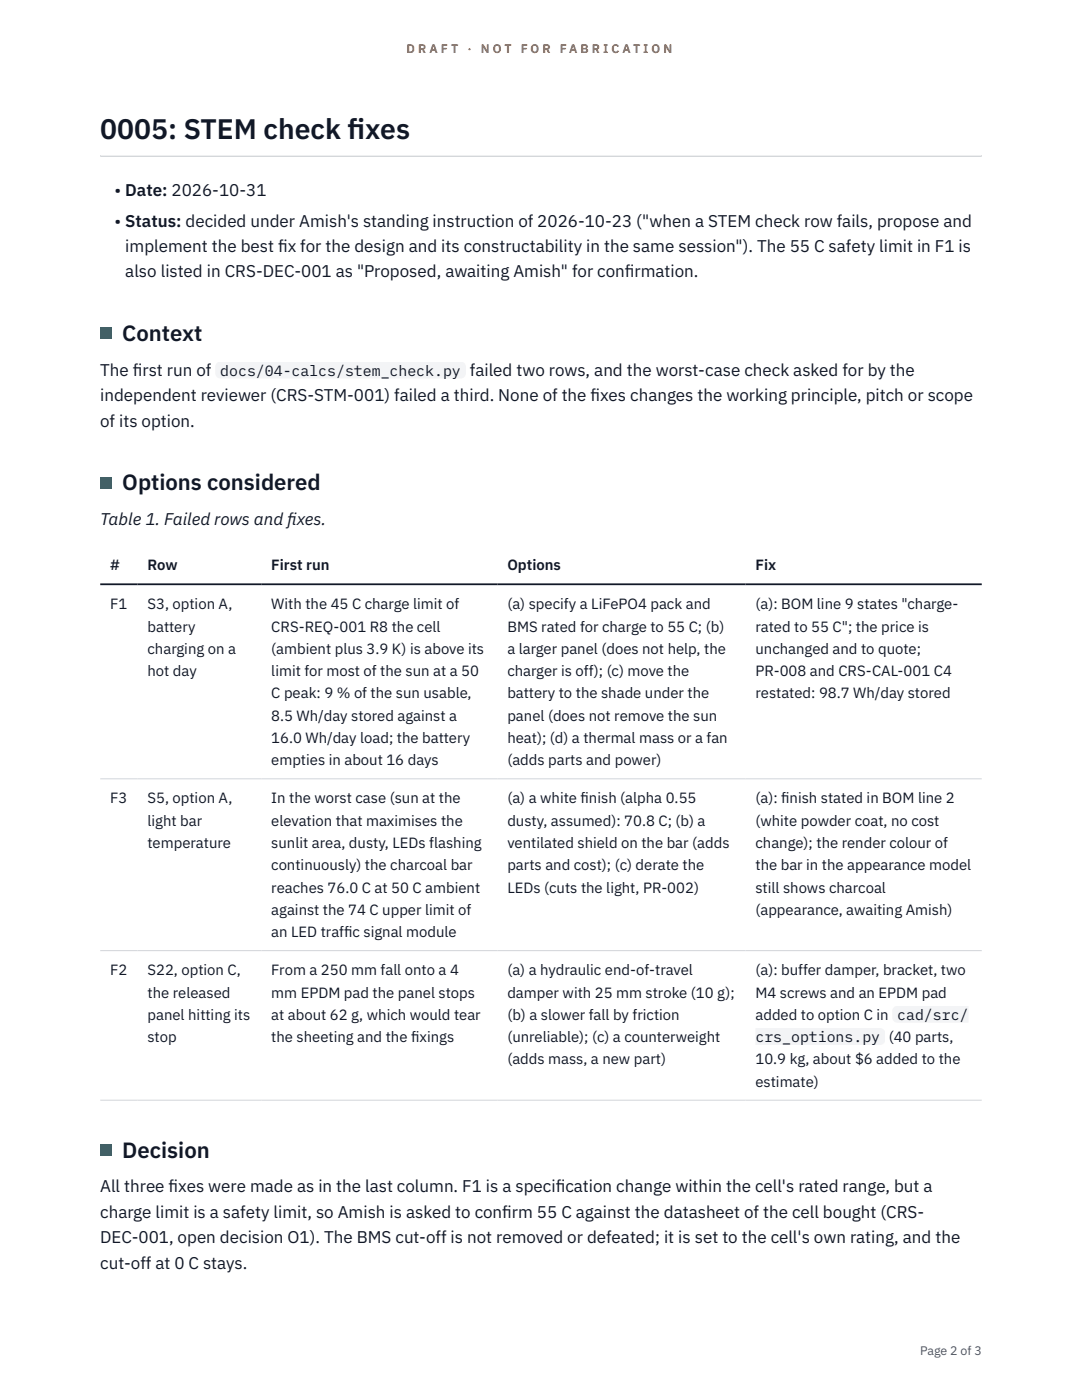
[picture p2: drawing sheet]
<svg xmlns="http://www.w3.org/2000/svg" width="216mm" height="279mm" viewBox="0 0 216 279" stroke-linecap="round" stroke-linejoin="round" font-family="sans-serif">
<defs><g id="words">
<g font-size="5.6" fill="#111827">
<text x="20" y="27.6">0005: STEM check f</text>
<text x="69.4" y="27.6">ixes</text>
</g>
<g font-size="4.4" fill="#111827">
<text x="24.4" y="68">Context</text>
<text x="24.4" y="97.8">Options considered</text>
<text x="24.4" y="231.1">Decision</text>
</g>
<g font-size="3.4" fill="#111827">
<text x="22.9" y="39.1">• Date: 2026-10-31</text>
<text x="22.9" y="45.2">• Status: decided under Amish's standing instruction of 2026-10-23 (&quot;when a STEM check row fails, propose and</text>
<text x="25" y="50.3">implement the best f</text>
<text x="55.5" y="50.3">ix for the design and its constructability in the same session&quot;). The 55 C safety limit in F1 is</text>
<text x="25" y="55.4">also listed in CRS-DEC-001 as &quot;Proposed, awaiting Amish&quot; for conf</text>
<text x="124.7" y="55.4">irmation.</text>
<text x="20" y="75">The f</text>
<text x="26.5" y="75">irst run of</text>
<text x="93.8" y="75">failed two rows, and the worst-case check asked for by the</text>
<text x="20" y="80">independent reviewer (CRS-STM-001) failed a third. None of the f</text>
<text x="117.8" y="80">ixes changes the working principle, pitch or scope</text>
<text x="20" y="85.1">of its option.</text>
<text x="20" y="104.7">Table 1. Failed rows and f</text>
<text x="57.3" y="104.7">ixes.</text>
<text x="20" y="238">All three f</text>
<text x="33.7" y="238">ixes were made as in the last column. F1 is a specif</text>
<text x="110.9" y="238">ication change within the cell's rated range, but a</text>
<text x="20" y="243.1">charge limit is a safety limit, so Amish is asked to conf</text>
<text x="100.2" y="243.1">irm 55 C against the datasheet of the cell bought (CRS-</text>
<text x="20" y="248.1">DEC-001, open decision O1). The BMS cut-off is not removed or defeated; it is set to the cell's own rating, and the</text>
<text x="20" y="253.2">cut-off at 0 C stays.</text>
</g>
<g font-size="3" fill="#111827">
<text x="44" y="75">docs/04-calcs/stem_check.py</text>
<text x="22" y="113.8">#</text>
<text x="29.4" y="113.8">Row</text>
<text x="54.1" y="113.8">First run</text>
<text x="101.2" y="113.8">Options</text>
<text x="150.7" y="113.8">Fix</text>
<text x="22" y="121.6">F1</text>
<text x="29.4" y="121.6">S3, option A,</text>
<text x="54.1" y="121.6">With the 45 C charge limit of</text>
<text x="101.2" y="121.6">(a) specify a LiFePO4 pack and</text>
<text x="150.7" y="121.6">(a): BOM line 9 states &quot;charge-</text>
<text x="29.4" y="126.1">battery</text>
<text x="29.4" y="130.5">charging on a</text>
<text x="54.1" y="126.1">CRS-REQ-001 R8 the cell</text>
<text x="54.1" y="130.5">(ambient plus 3.9 K) is above its</text>
<text x="101.2" y="126.1">BMS rated for charge to 55 C; (b)</text>
<text x="101.2" y="130.5">a larger panel (does not help, the</text>
<text x="150.7" y="126.1">rated to 55 C&quot;; the price is</text>
<text x="150.7" y="130.5">unchanged and to quote;</text>
<text x="29.4" y="135">hot day</text>
<text x="54.1" y="135">limit for most of the sun at a 50</text>
<text x="101.2" y="135">charger is off); (c) move the</text>
<text x="150.7" y="135">PR-008 and CRS-CAL-001 C4</text>
<text x="54.1" y="139.4">C peak: 9 % of the sun usable,</text>
<text x="54.1" y="143.8">8.5 Wh/day stored against a</text>
<text x="101.2" y="139.4">battery to the shade under the</text>
<text x="101.2" y="143.8">panel (does not remove the sun</text>
<text x="150.7" y="139.4">restated: 98.7 Wh/day stored</text>
<text x="54.1" y="148.3">16.0 Wh/day load; the battery</text>
<text x="101.2" y="148.3">heat); (d) a thermal mass or a fan</text>
<text x="54.1" y="152.7">empties in about 16 days</text>
<text x="101.2" y="152.7">(adds parts and power)</text>
<text x="22" y="160.4">F3</text>
<text x="29.4" y="160.4">S5, option A,</text>
<text x="54.1" y="160.4">In the worst case (sun at the</text>
<text x="101.2" y="160.4">(a) a white f</text>
<text x="115.8" y="160.4">inish (alpha 0.55</text>
<text x="150.7" y="160.4">(a): f</text>
<text x="155.9" y="160.4">inish stated in BOM line 2</text>
<text x="29.4" y="164.8">light bar</text>
<text x="54.1" y="164.8">elevation that maximises the</text>
<text x="101.2" y="164.8">dusty, assumed): 70.8 C; (b) a</text>
<text x="150.7" y="164.8">(white powder coat, no cost</text>
<text x="29.4" y="169.2">temperature</text>
<text x="54.1" y="169.2">sunlit area, dusty, LEDs flashing</text>
<text x="54.1" y="173.7">continuously) the charcoal bar</text>
<text x="101.2" y="169.2">ventilated shield on the bar (adds</text>
<text x="101.2" y="173.7">parts and cost); (c) derate the</text>
<text x="150.7" y="169.2">change); the render colour of</text>
<text x="150.7" y="173.7">the bar in the appearance model</text>
<text x="54.1" y="178.1">reaches 76.0 C at 50 C ambient</text>
<text x="101.2" y="178.1">LEDs (cuts the light, PR-002)</text>
<text x="150.7" y="178.1">still shows charcoal</text>
<text x="54.1" y="182.6">against the 74 C upper limit of</text>
<text x="150.7" y="182.6">(appearance, awaiting Amish)</text>
<text x="54.1" y="187">an LED traff</text>
<text x="68.7" y="187">ic signal module</text>
<text x="22" y="194.6">F2</text>
<text x="29.4" y="194.6">S22, option C,</text>
<text x="54.1" y="194.6">From a 250 mm fall onto a 4</text>
<text x="101.2" y="194.6">(a) a hydraulic end-of-travel</text>
<text x="150.7" y="194.6">(a): buffer damper, bracket, two</text>
<text x="29.4" y="199.1">the released</text>
<text x="29.4" y="203.5">panel hitting its</text>
<text x="54.1" y="199.1">mm EPDM pad the panel stops</text>
<text x="54.1" y="203.5">at about 62 g, which would tear</text>
<text x="101.2" y="199.1">damper with 25 mm stroke (10 g);</text>
<text x="101.2" y="203.5">(b) a slower fall by friction</text>
<text x="150.7" y="199.1">M4 screws and an EPDM pad</text>
<text x="150.7" y="203.5">added to option C in</text>
<text x="179" y="203.5">cad/src/</text>
<text x="29.4" y="208">stop</text>
<text x="54.1" y="208">the sheeting and the f</text>
<text x="82" y="208">ixings</text>
<text x="101.2" y="208">(unreliable); (c) a counterweight</text>
<text x="150.7" y="208">crs_options.py</text>
<text x="177.3" y="208">(40 parts,</text>
<text x="101.2" y="212.4">(adds mass, a new part)</text>
<text x="150.7" y="212.4">10.9 kg, about $6 added to the</text>
<text x="150.7" y="216.9">estimate)</text>
</g>
<g font-size="2.5" fill="#b45309">
<text x="81.1" y="10.5">D R A F T</text>
<text x="93.3" y="10.5">·</text>
<text x="95.9" y="10.5">N O T</text>
<text x="103.9" y="10.5">F O R</text>
<text x="111.7" y="10.5">F A B R I C A T I O N</text>
</g>
<text font-size="2.5" fill="#4b5563" x="183.6" y="270.3">Page 2 of 3</text>
</g></defs>
<path d="M20 31l175.9 .1zM20 31h175.9v.3h-175.9z" fill-rule="evenodd" fill="#d1d5db"/>
<path d="M20 155.4h175.9M20 189.7h175.9M20 219.6h175.9" fill="none" stroke="#d1d5db" stroke-width=".2"/>
<path d="M20 116.6h175.9" fill="none" stroke="#111827" stroke-width=".35"/>
<path d="M20 65.4h2.2v2.2h-2.2z" fill="#0f766e"/>
<path d="M43 72.2h50v3.3h-50z" fill="#f3f4f6"/>
<path d="M20 95.2h2.2v2.2h-2.2z" fill="#0f766e"/>
<g fill="#f3f4f6">
<path d="M178 200.7h15.3v3.4h-15.3z"/>
<path d="M150.7 205.2h25.9v3.3h-25.9z"/>
</g>
<path d="M20 228.5h2.2v2.2h-2.2z" fill="#0f766e"/>
<use href="#words"/>
</svg>
